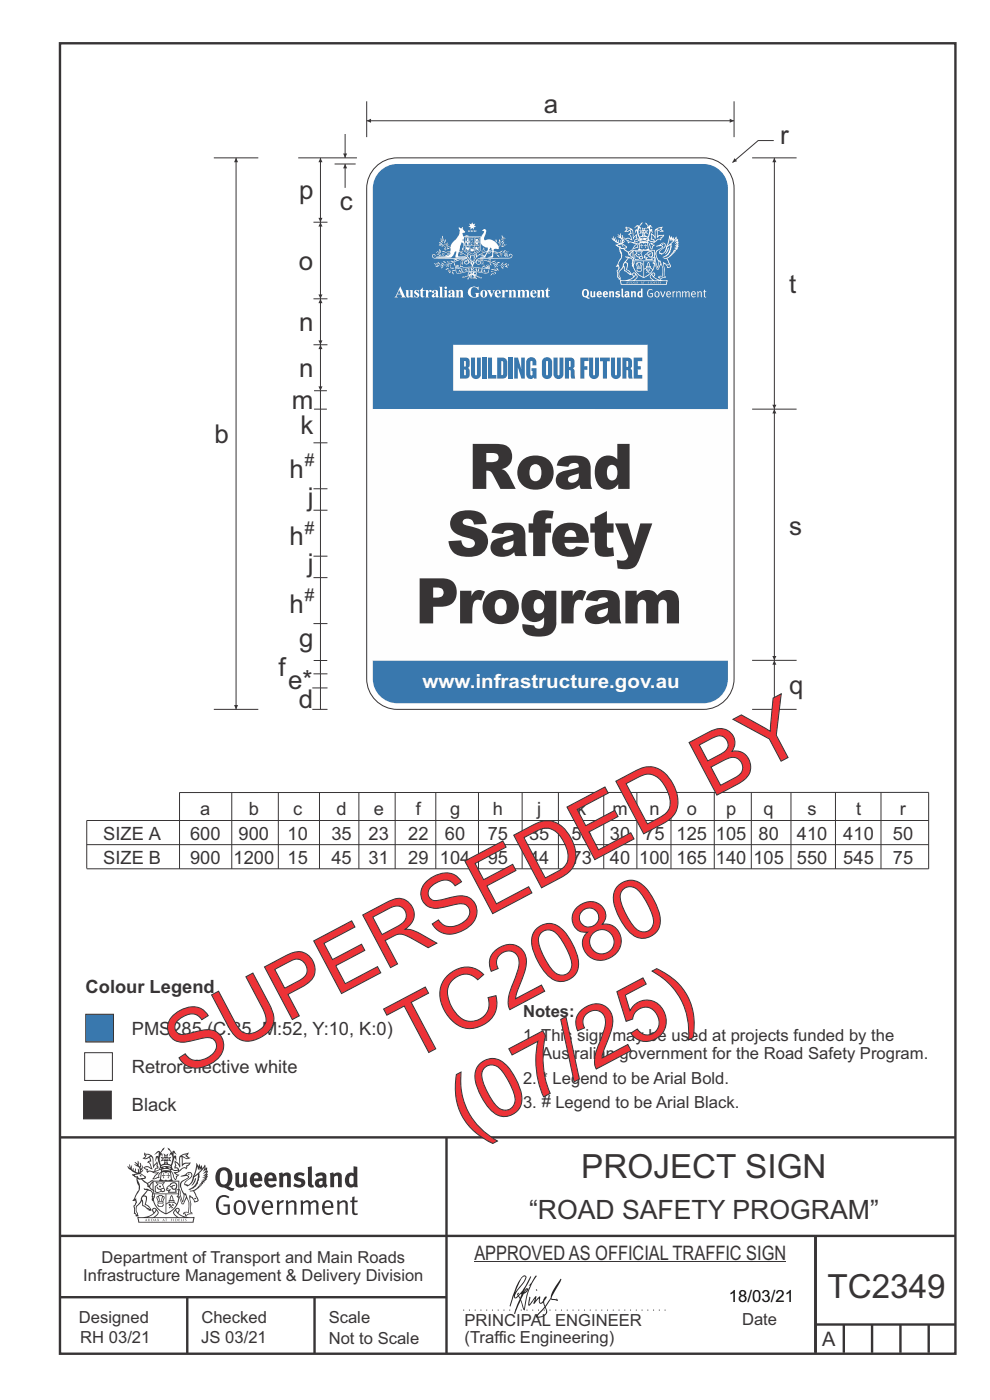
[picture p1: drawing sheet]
<svg xmlns="http://www.w3.org/2000/svg" width="210mm" height="297mm" viewBox="0 0 210 297" stroke-linecap="round" stroke-linejoin="round" font-family="sans-serif">
<defs><g id="words">
<g font-size="17.6" fill="#ed3237">
<text x="86.9" y="225.4" transform="rotate(-28 86.9 225.4)">TC2080</text>
<text x="39.1" y="228.4" transform="rotate(-28 39.1 228.4)">SUPERSEDED BY</text>
<text x="99.2" y="241.2" transform="rotate(-28 99.2 241.2)">(07/25)</text>
</g>
<g font-size="13.3" fill="#373435">
<text x="99.3" y="103.7">Road</text>
<text x="94.7" y="118">Safety</text>
<text x="88.1" y="132.2">Program</text>
</g>
<g font-size="7.1" fill="#373435">
<text x="123.3" y="249.8">PROJECT SIGN</text>
<text x="175.5" y="275.3">TC2349</text>
</g>
<text font-size="5.6" fill="#373435" x="112.2" y="258.7">“ROAD SAFETY PROGRAM”</text>
<g font-size="5.5" fill="#373435">
<text x="115.3" y="24">a</text>
<text x="165.5" y="30.6">r</text>
<text x="63.4" y="42.3">p</text>
<text x="72.1" y="44.6">c</text>
<text x="63.4" y="57.2">o</text>
<text x="167.4" y="62.1">t</text>
<text x="63.4" y="70.2">n</text>
<text x="63.4" y="80">n</text>
<text x="61.9" y="86.8">m</text>
<text x="45.5" y="93.9">b</text>
<text x="63.7" y="92">k</text>
<text x="61.4" y="101.4">h</text>
<text x="65.3" y="107.4">j</text>
<text x="167.4" y="113.4">s</text>
<text x="61.4" y="115.7">h</text>
<text x="65.3" y="121.4">j</text>
<text x="61.4" y="130">h</text>
<text x="63.4" y="137.3">g</text>
<text x="59.1" y="143.4">f</text>
<text x="61.1" y="146.1">e*</text>
<text x="167.4" y="147.2">q</text>
<text x="63.4" y="150.3">d</text>
</g>
<g font-size="4.2" fill="#373435">
<text x="100.6" y="267.2">APPROVED AS OFFICIAL TRAFFIC SIGN</text>
<text x="174.4" y="285.6">A</text>
</g>
<text font-size="4.1" fill="#fefefe" x="89.6" y="145.9">www.infrastructure.gov.au</text>
<g font-size="3.9" fill="#373435">
<text x="42.5" y="172.9">a</text>
<text x="52.8" y="172.9">b</text>
<text x="62.2" y="172.9">c</text>
<text x="71.4" y="173">d</text>
<text x="79.3" y="173">e</text>
<text x="88.2" y="172.9">f</text>
<text x="95.5" y="172.9">g</text>
<text x="104.5" y="172.9">h</text>
<text x="114" y="172.9">j</text>
<text x="122.4" y="172.9">k</text>
<text x="129.9" y="172.9">m</text>
<text x="137.7" y="172.9">n</text>
<text x="145.7" y="172.9">o</text>
<text x="154" y="172.9">p</text>
<text x="162" y="172.9">q</text>
<text x="171.3" y="172.9">s</text>
<text x="181.6" y="172.9">t</text>
<text x="190.9" y="172.9">r</text>
<text x="21.9" y="178.1">SIZE A</text>
<text x="40.3" y="178.1">600</text>
<text x="50.6" y="178.1">900</text>
<text x="61" y="178.1">10</text>
<text x="70.3" y="178.2">35</text>
<text x="78.2" y="178.2">23</text>
<text x="86.6" y="178.1">22</text>
<text x="94.4" y="178.1">60</text>
<text x="103.4" y="178.1">75</text>
<text x="112.2" y="178.1">35</text>
<text x="121.2" y="178.1">55</text>
<text x="129.4" y="178.1">30</text>
<text x="136.7" y="178.1">75</text>
<text x="143.5" y="178.1">125</text>
<text x="151.8" y="178.1">105</text>
<text x="160.9" y="178.1">80</text>
<text x="169" y="178.1">410</text>
<text x="178.9" y="178.1">410</text>
<text x="189.4" y="178.1">50</text>
<text x="21.9" y="183.3">SIZE B</text>
<text x="40.3" y="183.4">900</text>
<text x="49.5" y="183.3">1200</text>
<text x="61" y="183.4">15</text>
<text x="70.3" y="183.4">45</text>
<text x="78.2" y="183.4">31</text>
<text x="86.6" y="183.4">29</text>
<text x="93.3" y="183.4">104</text>
<text x="103.4" y="183.3">95</text>
<text x="112.2" y="183.3">44</text>
<text x="121.2" y="183.3">73</text>
<text x="129.4" y="183.3">40</text>
<text x="135.6" y="183.3">100</text>
<text x="143.5" y="183.3">165</text>
<text x="151.8" y="183.3">140</text>
<text x="159.8" y="183.3">105</text>
<text x="169" y="183.3">550</text>
<text x="178.9" y="183.3">545</text>
<text x="189.4" y="183.4">75</text>
<text x="18.2" y="210.7">Colour Legend</text>
<text x="28" y="219.5">PMS285 (C:85, M:52, Y:10, K:0)</text>
<text x="28" y="227.7">Retroreflective white</text>
<text x="28" y="235.8">Black</text>
</g>
<g font-size="3.7" fill="#373435">
<text x="64.6" y="98.9">#</text>
<text x="64.6" y="113.2">#</text>
<text x="64.6" y="127.5">#</text>
</g>
<text font-size="3.6" x="154.6" y="276.2">18/03/21</text>
<g font-size="3.5" fill="#373435">
<text x="110.9" y="215.7">Notes:</text>
<text x="110.9" y="220.8">1. This sign may be used at projects funded by the</text>
<text x="114.8" y="224.8">Australian government for the Road Safety Program.</text>
<text x="110.9" y="229.9">2. * Legend to be Arial Bold.</text>
<text x="110.9" y="235">3. # Legend to be Arial Black.</text>
<text x="21.6" y="267.9">Department of Transport and Main Roads</text>
<text x="17.7" y="271.8">Infrastructure Management &amp; Delivery Division</text>
<text x="16.7" y="280.6">Designed</text>
<text x="42.7" y="280.6">Checked</text>
<text x="69.7" y="280.6">Scale</text>
<text x="98.5" y="281.3">PRINCIPAL ENGINEER</text>
<text x="157.4" y="281.2">Date</text>
<text x="17" y="284.8">RH 03/21</text>
<text x="42.7" y="284.8">JS 03/21</text>
<text x="69.7" y="285.2">Not to Scale</text>
<text x="98.5" y="284.8">(Traffic Engineering)</text>
</g>
</g></defs>
<g fill="none" stroke="#373435" stroke-width=".51">
<path d="M12.7 9.2h190v278h-190zM12.7 241.3h190M94.7 241.4v45.8M12.7 275.2h82M12.7 262.2h190.1M39.7 275.2v12M66.7 275.2v12M173 262.1v24.9M173 281h29.7M179 281v6M185 281v6M191 281v6"/>
<path d="M197 281v6"/>
</g>
<path d="M100.6 267.7h66.2" fill="none" stroke="#373435" stroke-width=".21"/>
<g fill="#373435">
<path d="M47 248.4a2.55 2.55 0 0 0 0 2.7l.3 .2a.81 .81 0 0 0 1-1v-.5a1.04 1.04 0 0 0-1.1-1.5zM46.3 248.1a1.82 1.82 0 0 1 2.1-.2 1.82 1.82 0 0 1 .9 1.8 2.29 2.29 0 0 1-.8 2l.7 .3h.5l-.2 .6a2.87 2.87 0 0 1-2-.7 2.12 2.12 0 0 1-1.7-3.1z" fill-rule="evenodd"/>
<path d="M49.9 248.9l.8-.2v2a.46 .46 0 0 0 .3 .6 .46 .46 0 0 0 .6-.3v-2.1l.7-.2v2.4l.2 .5-.5 .3-.3-.3a1.02 1.02 0 0 1-1.2 .3 1.02 1.02 0 0 1-.6-1.1z" fill-rule="evenodd"/>
<path d="M54 249.5l-.1 .5h.9a.49 .49 0 0 0-.2-.6 .49 .49 0 0 0-.6 .1zM53.4 249.1a1.34 1.34 0 0 1 1.6-.2 1.34 1.34 0 0 1 .6 1.5v.2h-1.7a.77 .77 0 0 0 .5 .8 .77 .77 0 0 0 .9-.4l.3 .5a1.59 1.59 0 0 1-2 .2 1.59 1.59 0 0 1-.5-2.1z" fill-rule="evenodd"/>
<path d="M57 249.5l-.1 .5h1a.49 .49 0 0 0-.2-.6 .49 .49 0 0 0-.7 .1zM56.4 249.1a1.34 1.34 0 0 1 1.6-.2 1.34 1.34 0 0 1 .7 1.5v.2h-1.8a.77 .77 0 0 0 .5 .8 .77 .77 0 0 0 .9-.4l.4 .5a1.59 1.59 0 0 1-2.1 .2 1.59 1.59 0 0 1-.5-2.1z" fill-rule="evenodd"/>
<path d="M59.2 248.9l.7-.2 .1 .4a.95 .95 0 0 1 1-.3 .95 .95 0 0 1 .7 .8v2.3h-.8v-2.3a.46 .46 0 0 0-.8 .1v2.2h-.8z" fill-rule="evenodd"/>
<path d="M62.6 249.1a1.75 1.75 0 0 1 2-.1l-.2 .5-.6-.2a.43 .43 0 0 0-.6 .3l.4 .3a1.04 1.04 0 0 1 1.2 1.1 1.04 1.04 0 0 1-1.4 1l-1.2-.4 .3-.6 1 .4 .4-.4a.88 .88 0 0 0-1-.5l-.4-.2-.1-.4z" fill-rule="evenodd"/>
<path d="M65.3 247.6l.8-.2 .1 3.8 .3 .2 .1 .4a.88 .88 0 0 1-1 0 .88 .88 0 0 1-.3-1z" fill-rule="evenodd"/>
<path d="M67.8 250.6a.43 .43 0 0 0-.1 .7 .43 .43 0 0 0 .7-.1v-.7zM66.8 249.1a1.7 1.7 0 0 1 2.4 .1v1.9l.3 .4-.4 .5-.5-.4a1.03 1.03 0 0 1-1.7-.1 1.03 1.03 0 0 1 .8-1.5h.7v-.4a.8 .8 0 0 0-1.2 .1z" fill-rule="evenodd"/>
<path d="M70 248.9l.7-.2 .1 .4a.95 .95 0 0 1 1-.3 .95 .95 0 0 1 .7 .8v2.3h-.8v-2.3a.46 .46 0 0 0-.8 .1v2.2h-.8z" fill-rule="evenodd"/>
<path d="M74.3 249.5a1.48 1.48 0 0 0 0 1.7h.5l.2-.1v-1.5l-.3-.2zM75 247.4l.8 .1 .1 4.4h-.7l-.1-.2a1.26 1.26 0 0 1-1.4 0 1.26 1.26 0 0 1-.5-1.3 1.29 1.29 0 0 1 .4-1.4 1.29 1.29 0 0 1 1.4-.1z" fill-rule="evenodd"/>
<path d="M46.4 253.9a1.72 1.72 0 0 1 2.3 0l-.3 .3a1.24 1.24 0 0 0-1.4-.2 1.24 1.24 0 0 0-.6 1.4 1.49 1.49 0 0 0 1.2 1.9l.7-.1v-1.3h-.8l-.1-.4h1.3v1.9a1.93 1.93 0 0 1-2.2 0 1.93 1.93 0 0 1-.7-2.2l.2-.8z" fill-rule="evenodd"/>
<path d="M50.4 255.1a1.65 1.65 0 0 0 .2 2.2 .99 .99 0 0 0 1-1.4 .78 .78 0 0 0-.4-.8 .78 .78 0 0 0-.8 0zM50 254.9a1.33 1.33 0 0 1 1.6-.1 1.33 1.33 0 0 1 .5 1.4 1.31 1.31 0 0 1-1.3 1.6 1.31 1.31 0 0 1-1.2-1.6v-.6z" fill-rule="evenodd"/>
<path d="M52.5 254.7l.4-.1 .9 2.6 .8-2.5h.5l-1.1 3h-.5z" fill-rule="evenodd"/>
<path d="M56.3 255.2l-.2 .7h1.3a.7 .7 0 0 0-.3-.8 .7 .7 0 0 0-.8 .1zM55.9 255a1.22 1.22 0 0 1 1.5-.2 1.22 1.22 0 0 1 .5 1.5h-1.8a.93 .93 0 0 0 .5 1 .93 .93 0 0 0 1.1-.2l.2 .3a1.43 1.43 0 0 1-1.8 .1 1.43 1.43 0 0 1-.6-1.7z" fill-rule="evenodd"/>
<path d="M58.7 254.7l.4-.1 .1 .5 .4-.4 .6-.1-.2 .5a.66 .66 0 0 0-.8 .7v1.9h-.4z" fill-rule="evenodd"/>
<path d="M60.6 254.7l.4-.1 .1 .5a.94 .94 0 0 1 1-.5 .94 .94 0 0 1 .8 .8v2.3h-.5l-.1-2.5a.81 .81 0 0 0-1.2 .3v2.2h-.4z" fill-rule="evenodd"/>
<path d="M63.7 254.7l.5-.1 .1 .5 .4-.3a.78 .78 0 0 1 1.1 .3 .9 .9 0 0 1 1-.5 .9 .9 0 0 1 .8 .8v2.3h-.5l-.1-2.5a.67 .67 0 0 0-1.1 .3v2.2h-.5v-2.4l-.4-.3-.7 .4v2.3h-.5z" fill-rule="evenodd"/>
<path d="M69 255.2l-.1 .7h1.3a.7 .7 0 0 0-.3-.8 .7 .7 0 0 0-.9 .1zM68.7 255a1.22 1.22 0 0 1 1.5-.2 1.22 1.22 0 0 1 .5 1.5h-1.8a.93 .93 0 0 0 .4 1 .93 .93 0 0 0 1.2-.2l.1 .3a1.44 1.44 0 0 1-1.7 .1 1.44 1.44 0 0 1-.6-1.7z" fill-rule="evenodd"/>
<path d="M71.4 254.7l.5-.1 .1 .5a.94 .94 0 0 1 1-.5 .94 .94 0 0 1 .8 .8v2.3h-.5l-.1-2.5a.81 .81 0 0 0-1.2 .3v2.2h-.4z" fill-rule="evenodd"/>
<path d="M74.7 253.9l.5-.1v.9h.7l-.1 .3h-.6v2.2l.1 .2h.5l.1 .3a.75 .75 0 0 1-1.2-.6v-2.1h-.4v-.3h.4z" fill-rule="evenodd"/>
<path d="M30.8 244.9l1.1 .3-.9 .5h-.4l.6-.5zM31.8 245.4h.2a2.44 2.44 0 0 1 .4 1.9l.1 .5 .7-1-.1 .6 .3 .3a.57 .57 0 0 0-.6 .7l-1-.1-.5 .2 .2-.5-.8-.3 .7-.1 .9 .5 .1-.1-.6-1.3-.2-.2h.5zM30.7 244.4l-.1 .5 .2 .4-.6 .4a1.04 1.04 0 0 0 1.4-.1l.2 .6-.3 .1-.2 .4a.94 .94 0 0 1 .8 1.1l-.2-.1a1.16 1.16 0 0 0-1.5-.1l.3 .4 .4 .2 .1 .5 .2 .1 .1-.2a.94 .94 0 0 1 1.1 .2l.8 .1-1.2 1.2a1.13 1.13 0 0 0 1.2-.2l.4-.1-.1-.4 .5-.8a.83 .83 0 0 0-.6 1.1l-.3-.1-.7 .4 1.1-1.4-.5 .1-.5-.1 1.3-.5-.1-.1-.9 .4v-.3l.2-.2 .3 .1 .1-.3-.2-.4v-.6l-.1-.4-.7 1v-.7a1.42 1.42 0 0 0-1.6-1.8z" fill-rule="evenodd"/>
<path d="M38.5 245.2l.5-.2 .7-.1-.6 .3 .8 .5h-.3zM38.3 245.5l.2-.1 .1 2a1.69 1.69 0 0 1 1.6-.6l-.8 .5 .1 .5a1.1 1.1 0 0 0-1.5 .6l-.1-.5-.2-.2h-.5l.3-.4-.3-.7a1.42 1.42 0 0 1 .8 1.1l.2-.1zM37.1 246.2l.1 1-.2 .3 .1 .4h.5l.1 .2a.96 .96 0 0 1-1.1-.1l-.1 .1a1.06 1.06 0 0 0 1.3 .2v.1a.72 .72 0 0 1-1 .2l.3 .5 .6 .2-.4 .2-.1 .6-.2-.3-.4-1.1-.4-.4 .4 .9a1.54 1.54 0 0 0 .7 1.2l.2-.3a.58 .58 0 0 1 .4-.8l.2-.1h-.3l-.5-.3 .9-.5a.93 .93 0 0 1 1.2-.5v.2l.2-.2 .1-.5a.99 .99 0 0 0 .7-.8l-1.3 .1-.3 .2-.1-1.4 .9 .4 .9-.3h-.4l-.5-.4 .4-.7-.6 .2a1.46 1.46 0 0 0-1.4 2.1v.4l-.2-.4z" fill-rule="evenodd"/>
<path d="M35.6 248.9l.2 .1-.1 .3 .4 .1h-.4v.6l-.1-.6h-.3l.3-.1z" fill-rule="evenodd"/>
<path d="M34.6 248.9l.2 .1v.3l.3 .1h-.3l-.1 .6v-.6h-.4l.4-.1z" fill-rule="evenodd"/>
<path d="M34.3 248.8a.57 .57 0 0 1 .9 .2 .57 .57 0 0 1 .9-.2l.2 1.4h-.2a.57 .57 0 0 1-.9 0 .69 .69 0 0 1-1.1 0zM34.2 248.1l-.3 2.1-.2 .4h3l-.2-.4-.3-2.1h-.2v.2l-.8-.1-.8 .1v-.2z" fill-rule="evenodd"/>
<path d="M34.2 252.4a.3 .3 0 0 0 .6 0 .3 .3 0 0 0-.6 0zM33.3 250.9l.3 .3-.3 .4a.79 .79 0 0 0 0 1.3l.8-.2-.1-.3a.55 .55 0 0 1-.7-.6l.1-.1 .2 .3 .3 .2 .8-.2-.4-.7 .4-.4-.7 .2zM33 250.7l1.1 .2 .9-.2-.4 .6 .4 1.2a.56 .56 0 0 1-.8 .3l-.2 .1a.73 .73 0 0 1-.9 .1 .73 .73 0 0 1-.3-1v-.4l.6-.4z" fill-rule="evenodd"/>
<path d="M35.6 251.8l.7-.4a.58 .58 0 0 1 1-.1 .58 .58 0 0 1-.4 .9l-.3-.3a.43 .43 0 0 1 .6-.4 .57 .57 0 0 0-.8 .2l-.2-.1-.3 .1 .4 .2a.55 .55 0 0 0 .9 .4v.5h-1.3l.3-.4-.1-.1-.6 .1 .2-.3-.2-.1zM35.4 251.8l-.1 .2a.39 .39 0 0 0 .2 .6h.3l-.2 .4h1.9l-.1-.8a.86 .86 0 0 0-.1-1.3 .86 .86 0 0 0-1.3 .4z" fill-rule="evenodd"/>
<path d="M36 254.8h.8v.2h-.8zM36.4 253.8l.2 .8h-.4zM36.4 253.5l-.3 .5-.1 .6h-.2v.4l-.7 .4 .2 .1a1.48 1.48 0 0 1 2.1 .2l.2-.1-.6-.5v-.5h-.2l-.1-.6z" fill-rule="evenodd"/>
<path d="M35.8 255.4l.4 .1 .1 .3 .3-.2-.2-.2a.38 .38 0 0 1 .5 .5l-.2-.2-.3 .2 .3 .2-.3 .3-.1-.4-.4 .4-.1-.2 .4-.3-.1-.1-.2 .1z" fill-rule="evenodd"/>
<path d="M34.5 254h.2v.2l-.2 .6h-.2zM33.6 255.3h.9v.2a.55 .55 0 0 1-.8 .4v-.2l-.2-.1zM33.4 254h.2l.2 .8h-.2zM33.6 255l.8-.1 .1 .2h-.8zM33.8 253.7h.5l-.2 1.1h-.1zM33.3 253.8l-.1 .3 .3 1.1a.48 .48 0 0 0-.1 .6 .48 .48 0 0 0 .5 .2h.5a.49 .49 0 0 0 .2-.8l.3-1.1-.1-.3a1.42 1.42 0 0 0-1.5 0z" fill-rule="evenodd"/>
<path d="M33.7 251.5l.4 .1 .1 .3h-.3z" fill-rule="evenodd"/>
<path d="M41.3 250.1l.3-.2-.2 .8-.6 .8h-.2l.5-.7z" fill-rule="evenodd"/>
<path d="M39.7 249l.3-.2 .5 .2a.88 .88 0 0 1-.6 1.1 1.22 1.22 0 0 0-.8 1.3l.5 .2a.72 .72 0 0 0 .9-.4l.5-.8 .2-.6 .8-.6v.2a2.85 2.85 0 0 1-2 2.9l.1 .1a2.13 2.13 0 0 0 1.9-1.5v-.3a2.01 2.01 0 0 0 .3-1.7l1.1-1.3-.4 1 .7-.5-.7 1 .8-.4-.8 .8 .7-.2-.9 .6 .8-.1-.8 .4h.7l-.8 .3 .3 .2h-.4l.2 .3h-.4l.2 .3h-.4l.1 .2h-.1a2.16 2.16 0 0 1-2 1.1l.1 .2 .4-.1a.76 .76 0 0 1 .7 .8l.5 1.2-.6 .2a1.45 1.45 0 0 0-1.1-1.3l.2 1.8-.1 1.8 .4 .3a1.07 1.07 0 0 0-1.2 .4v-.3l-.5-.2a.87 .87 0 0 1 1.1-.1v-.7a4.4 4.4 0 0 0-.6-3.1l-.1-.3h-.2a2.16 2.16 0 0 1-.7-2.2l.3-.4 1.2-.7a.55 .55 0 0 0-.4-.8zM37.8 252.4a.76 .76 0 0 1 .3 1.1l.6 1.6 .4-1.7 .2 .1a.61 .61 0 0 1-.1 .9l-.3 .8-.2 .1-.7-1.6-.3 .1a1.18 1.18 0 0 0 .1-1.4zM41.8 247.5l.2 .7 .3-.5v.6l.4-.5a1.9 1.9 0 0 1-1.2 1.4l-.3 .3zM38.2 249.6l1.4-.2 .2 .2v.3l-.5 .2a1.26 1.26 0 0 0-.9 1.9l.2 .7a1.84 1.84 0 0 1 .1 2.1l-.4-1.4a.96 .96 0 0 0-.4-1.2l-.4 .2a.78 .78 0 0 1 0 1.3l.1 .3h.4l.4 1.1a.38 .38 0 0 0 .2 .4 .38 .38 0 0 0 .4-.1l.6-1.2a2.94 2.94 0 0 1 .4 2.5l-.1 .4h-.8l-.3 .4v.2l.4-.1 .1 .4 .2 .1a1.02 1.02 0 0 1 1.3-.5v-.4l-.3-.1 .1-1.8-.3-1.3h.1a1.14 1.14 0 0 1 .8 1 .63 .63 0 0 0 .8-.2 .63 .63 0 0 0-.2-.9l-.6-1.2 .9-.6 .2-.4h.3l-.1-.2h.4l-.1-.3h.3l-.1-.3 .5-.1-.2-.2 .6-.4v-.2h-.2l.4-.5h-.3l.3-.5-.4 .1 .4-.5v-.3l-.3 .2 .2-.7-.1-.2-.4 .3v-.8l-.6 .8-.2-.8-.2 .5-.3-.7-.1 .6-.5-.8-.1 1.4-.6 1.8a1.81 1.81 0 0 1-1 1.5l-.6-.2a1.75 1.75 0 0 1 1.1-1.2 .75 .75 0 0 0 .1-1.3 .75 .75 0 0 0-1.2 .4z" fill-rule="evenodd"/>
<path d="M41.2 254.1h.3l.2 .2-.4 .1z" fill-rule="evenodd"/>
<path d="M29.4 258.4h11.6l-.1 .8h-11.4zM31.3 258.2l.5-.1a2.48 2.48 0 0 0 1.4-1.3l.3 .5-.5 .6-.5 .3zM32.5 256.6l.3-.2 .2 .1-.3 .7zM37.2 256.8a2.65 2.65 0 0 0 1.8 1.4h-1.1l-.5-.3-.5-.6zM37.4 256.5l.2-.1 .3 .2-.3 .6zM29.2 258.2l.1 1.2h11.8l.2-1.1-.2-.1a4.1 4.1 0 0 1-3.3-.9l.3-.4-.1-.6a1.06 1.06 0 0 0-1.3 1l.2 .4 .6 .5h-4.7l.3-.1a.84 .84 0 0 0 .6-.8 .84 .84 0 0 0-.5-.8l-.3-.2h-.5l-.1 .6 .3 .4a4.2 4.2 0 0 1-3.4 .9z" fill-rule="evenodd"/>
<path d="M31 258.7l.1 .2h-.2zM31 258.5l-.3 .6 .4-.2 .2 .2z" fill-rule="evenodd"/>
<path d="M31.3 258.6h.3v.4a.25 .25 0 0 0 .2-.1 .25 .25 0 0 0-.1-.3h.1a.29 .29 0 0 1 0 .4 .29 .29 0 0 1-.4 0 .29 .29 0 0 1 0-.4z" fill-rule="evenodd"/>
<path d="M32.2 258.6a.22 .22 0 0 1 .3 .2 .22 .22 0 0 1-.3 .2zM32 258.6l.1 .4a.33 .33 0 0 0 .4 0 .33 .33 0 0 0 0-.4 .33 .33 0 0 0-.5 0z" fill-rule="evenodd"/>
<path d="M32.9 258.7l.1 .2h-.2zM32.9 258.5l-.2 .6 .3-.2 .2 .2z" fill-rule="evenodd"/>
<path d="M33.3 258.6h.2l.1 .1 .2-.1-.2 .2 .2 .3-.3-.3-.1 .3h-.1l.2-.3z" fill-rule="evenodd"/>
<path d="M34.7 258.7l.1 .2h-.2zM34.7 258.5l-.3 .6 .4-.2 .2 .2z" fill-rule="evenodd"/>
<path d="M35 258.5h.5l-.2 .1v.5h-.2l.1-.5z" fill-rule="evenodd"/>
<path d="M36.2 258.6l.3-.1-.1 .1v.2h.1h-.1v.3h-.2z" fill-rule="evenodd"/>
<path d="M36.7 258.6h.2v.5h-.2z" fill-rule="evenodd"/>
<path d="M37.3 258.6a.22 .22 0 0 1 .3 .2 .22 .22 0 0 1-.3 .2zM37.1 258.6v.4a.33 .33 0 0 0 .5 0 .33 .33 0 0 0 0-.4 .33 .33 0 0 0-.5 0z" fill-rule="evenodd"/>
<path d="M37.8 258.6l.4-.1-.2 .1v.2h.1h-.1v.2l.2 .1h-.4z" fill-rule="evenodd"/>
<path d="M38.4 258.6h.2l-.1 .4 .2 .1h-.3z" fill-rule="evenodd"/>
<path d="M38.9 258.6h.2v.5h-.2z" fill-rule="evenodd"/>
<path d="M39.3 258.6h.2h-.1l.2 .3-.2 .2-.1-.1v-.1l.2 .1z" fill-rule="evenodd"/>
<path d="M34.2 247.4a1.51 1.51 0 0 1 2 .2 2.67 2.67 0 0 0-2.1 0zM35.7 247.6l.4 .1 .1 .3-.4-.1zM34.6 247.6h.5l.1 .2h-.4zM34 247.8l.3 .2h-.3zM34.9 246.9l.3-.2 .3 .2zM34.9 245.6l.2 .1v.3h-.2zM35 245.1l.2 .2 .2-.2-.1 .3h-.2zM35.1 246.3h.2l.1 .4-.2-.2-.2 .2zM35.3 245.7l.2-.1v.4h-.2zM34.4 245.7h.3l.1 .3-.4 .1 .2-.2zM35.7 245.7h.3l-.2 .2 .2 .2-.4-.1zM32.7 244.9l1-.5-.1 1-.2-.2-.3 .2-.3 1.1 .5-1 .3 .9a1.84 1.84 0 0 1 .2 1.7l.4 .1a2.48 2.48 0 0 1 2.2 0l.2-.2-.2-.7 .7-1.8 .4 .7-.2-1-.2-.1-.2 .3v-.9l.6 .4-.6-.8-.3 .1-.1 .4-.5-.9-.5-.3 .2 .5 .6 .5-.5 .8 .4-.4a2.06 2.06 0 0 1 0 2.3l-.5-.2-.2-.6 .1-.1 .8 .2-.4-.5 .4-.5-.7 .2-.2-.2 .2-.7-.5 .4-.5-.4 .2 .7-.2 .2-.7-.2 .4 .5-.4 .5 .8-.2 .1 .1-.2 .6-.5 .2a2.02 2.02 0 0 1 0-2.2l.3 .5-.1-.7-.3-.1 .8-1.2-.4 .3-.5 .8-.2-.3a.8 .8 0 0 0-.8 .5z" fill-rule="evenodd"/>
<path d="M29.2 250.1l.3 .1a.61 .61 0 0 1 .8 .4l.3 .2a.8 .8 0 0 1 .6 1l.4 .1 .5 .5a1 1 0 0 1 .5 1.1l-.1 .7v-.5h-.1a.96 .96 0 0 0-.8-1.3l-.2-.2h-.7l-.1-.1-.1 .1 .1 .3h.6l-1.2 1.3-.2 1-.4 .6a1.33 1.33 0 0 0-.5 1.8l.2 .5a1.26 1.26 0 0 1-.5-1.5l-.1-.3a1.56 1.56 0 0 0 .4-1.7l-.3 .2 .2-.5a3.2 3.2 0 0 0 .7-3zM30.4 253.9h.4a2.06 2.06 0 0 1-.1 1.6l.7 .5 .4 .4-.6-.1-.8-.6-.1-.9a.51 .51 0 0 1 .1-.9zM28.6 249.3a1.52 1.52 0 0 1 2.1 .5l-1.1 .2-.2-.1-.1-.4h-.5zM27.5 247v.8l-.3-.4h-.1a3.1 3.1 0 0 0 1.9 1.6l-1 .1 .5 .6 .5 .1 .1 1.1a1.84 1.84 0 0 1-.3 2.5l-.4 .9-.3 .4 .2 .1 .4-.1 .1 .4-.2 .5-.3 .2 .1 1.7h.2l.3 .5 .1 .1 .4-.1-.1-.5a1.3 1.3 0 0 1-.1-1.7l.9-1 .1 1.1 .6 .2 .5 .5 .1-.1 .2 .3h.5a1.85 1.85 0 0 0-1.2-1.4l.1-.3a1.39 1.39 0 0 0 0-1.4l-.5-.1 .5-.5a.66 .66 0 0 1 .9-.4 .66 .66 0 0 1 .3 .9l-.1 .4 .2-.1v.2l-.1 .3 .2 .5 .1-.3a2.24 2.24 0 0 0 .1-2.2 .73 .73 0 0 1-.7-.7 .73 .73 0 0 1 .6-.7v-.2a.94 .94 0 0 0-.9 .8 .48 .48 0 0 1-.1-.6 .48 .48 0 0 1 .5-.2l.5-.3a.51 .51 0 0 0-.8 .2l-.5 .2-1-.8h.6l.2-.5-1.2-.7 .5-.5v-.3l-.5 .4 .1-.2a.69 .69 0 0 0 .2-1v.4l-.2 .3v-1.1l-.3-.2 .1 .6-.1 .2-.4-1.3v.7l-.6-.4 .5 .7-.6-.2 .3 .3a1 1 0 0 1 .7 1.4l-.2-.8v.9l-.5-.2v-.8l-.2 .7-.2-.1-.1-.6-.2 .4-.2-.2 .1-.7-.2 .5z" fill-rule="evenodd"/>
<path d="M29.6 249.4l.2-.1 .3 .2z" fill-rule="evenodd"/>
<path d="M32.4 250.5h5.6v2l-.2-.1v-1.7h-5.2v2.5h5.2v-.8l.1 .2-.1 1.1v-.3h-2.5v4a4.1 4.1 0 0 0 2.6-3.6l.1-.1a4 4 0 0 1-2.8 3.9 4.2 4.2 0 0 1-2.8-4.7l.1 1.2 .1-.1a3.8 3.8 0 0 0 2.5 3.4v-4h-2.5l-.2-.9z" fill-rule="evenodd"/>
<circle cx="40" cy="249.1" r=".17"/>
</g>
<path d="M18.2 215.2h5.9v5.9h-5.9z" fill-rule="evenodd" fill="#3978ae" stroke="#373435" stroke-width=".21"/>
<path d="M18 223.3h5.8v5.9h-5.8z" fill-rule="evenodd" fill="#fefefe" stroke="#373435" stroke-width=".21"/>
<path d="M17.7 231.5h5.9v5.9h-5.9z" fill-rule="evenodd" fill="#373435" stroke="#373435" stroke-width=".21"/>
<path d="M98.3 277.9h43.3" fill="none" stroke="#373435" stroke-width=".21" stroke-dasharray=".2 1" stroke-linecap="butt"/>
<g fill="#252726">
<path d="M111.6 273.7l.2-.2-.5 .7zM110.4 274.5l.3 .1-.3 .7-.3-.4zM110.9 270.9l.5-.1a9.3 9.3 0 0 1-2 3.2l-.1 .2 1-2.5zM110.6 271a14.7 14.7 0 0 0-2.2 4.9l-.3 1.2 .1 .1 .8-2.4a.42 .42 0 0 0 .2 .7 .42 .42 0 0 0 .6-.3l.2-.2 .2 .6-1.1 3.1h.2l1.1-2.8 .6 1.9 .2 .2 .2-.5a13.5 13.5 0 0 1 2-6.2l.5-.5-.2-.2-1.6 2.1 .4-.1a14.9 14.9 0 0 0-1.3 5.1l-.4-1.2a1.39 1.39 0 0 1 .2-1.8l.1-.2a.92 .92 0 0 0 .8-1.2 .75 .75 0 0 0-.7 .7l-.2 .2 1.6-3.4h-.1l-.4 .7a10.5 10.5 0 0 1-2.2 3.2l.2-.4a.32 .32 0 0 0-.4 .2 .32 .32 0 0 0 .1 .4l-.5 .4a3.2 3.2 0 0 1 1.1-2.3l.5-.6a2.49 2.49 0 0 0 .7-1.6l-.3-.2z" fill-rule="evenodd"/>
<path d="M115.6 277.5a1.15 1.15 0 0 1 .1 1.3 1.15 1.15 0 0 1-1.2 .5h-.5zM112.3 275.1l-.3 1.7 .3 .2 1.2-1.5-.3 1.1 1.1-1.2a.94 .94 0 0 0 .4 1.2l.5-.3 .3 .9-1.2 1.3a.98 .98 0 0 0-.5 1 1.9 1.9 0 0 0 2.3-1.3l-.1-.3a1.02 1.02 0 0 1 .3-1.4l.5-.9 1.5 .3-.2-.5v.3l-1.1-.2v-.2l2-3.6 .1-.3-.1-.1-1.8 2.7a6.6 6.6 0 0 1-1.5 3l-.2-.2a1.01 1.01 0 0 1 .4-1.4l.1-.2-.3-.2-.3 .5-.2 .5-.5 .4-.2-.4 .1-.9-.2-.1-.8 .9 .2-.9h-.1l-1.4 1.7 .2-1.4v-.1z" fill-rule="evenodd"/>
<path d="M113.7 273.5l.3 .3h-.3z" fill-rule="evenodd"/>
</g>
<g fill="none" stroke="#373435" stroke-width=".21">
<path d="M77.8 25.6h77.9M18.4 179.2h178.6M38.1 168.1v16.2M38.1 168.1h158.9v16.2h-178.6M49.2 168.1v16.2M59 168.1v16.2M67.8 168.1v16.2M76.1 168.1v16.2M83.8 168.1v16.2M92.4 168.1v16.2M101.5 168.1v16.2M110.8 168.1v16.2"/>
<path d="M118.5 168.1v16.2M128.1 168.1v16.2M135.1 168.1v16.2M142.3 168.1v16.2M151.5 168.1v16.2M159.4 168.1v16.2M167.8 168.1v16.2M177.2 168.1v16.2M186.9 168.1v16.2M197 174.1h-178.6v10.2"/>
</g>
<g fill="#373435">
<path d="M77.8 25.6l.9-.4v.8z"/>
<path d="M154.8 25.2l.9 .4-.9 .4z"/>
</g>
<path d="M164.1 29.8h-3.3l-5.4 4.7" fill="none" stroke="#373435" stroke-width=".21"/>
<path d="M155.8 33.6l.5 .6-.9 .3z" fill="#373435"/>
<path d="M155.7 21.5v7.6M164.3 86.8v53.3" fill="none" stroke="#373435" stroke-width=".21"/>
<g fill="#373435">
<path d="M163.8 139.2h.9l-.4 .9z"/>
<path d="M164.3 86.8l.4 .9h-.9z"/>
</g>
<path d="M164.3 33.5v53.3M159.5 86.8h9.5" fill="none" stroke="#373435" stroke-width=".21"/>
<g fill="#373435">
<path d="M163.8 85.9h.9l-.4 .9z"/>
<path d="M164.3 33.5l.4 .9h-.9z"/>
</g>
<path d="M159.5 140.1h9.5M159.5 150.5h9.5M164.3 140.1v10.4" fill="none" stroke="#373435" stroke-width=".21"/>
<g fill="#373435">
<path d="M164.3 140.1l.4 .9h-.9z"/>
<path d="M163.8 149.6h.9l-.4 .9z"/>
</g>
<path d="M159.5 33.5h9.5" fill="none" stroke="#373435" stroke-width=".21"/>
<path d="M77.8 86.8l77.9 .1v53.2h-77.9z" fill-rule="evenodd" fill="#fefefe"/>
<path d="M80 35.1a6.5 6.5 0 0 1 4.3-1.6h64.9a6.5 6.5 0 0 1 6.5 6.5v104a6.5 6.5 0 0 1-6.5 6.5h-64.9a6.5 6.5 0 0 1-6.5-6.5v-104a6.5 6.5 0 0 1 2.2-4.9z" fill="none" stroke="#373435" stroke-width=".21"/>
<g fill="#3978ae">
<path d="M80.6 36.3a5.2 5.2 0 0 1 3.7-1.5h64.9a5.2 5.2 0 0 1 5.2 5.2v46.8h-75.3v-46.8a5.2 5.2 0 0 1 1.5-3.7z" fill-rule="evenodd"/>
<path d="M79.1 140.1h75.3v3.9a5.2 5.2 0 0 1-5.2 5.2h-64.9a5.2 5.2 0 0 1-5.2-5.2z" fill-rule="evenodd"/>
</g>
<path d="M96.1 73.1h41.3v9.8h-41.3z" fill="#fefefe"/>
<g fill="#3978ae">
<path d="M99.9 75.9h.9v3.5l.2 .2 .2-.2v-3.5h.8v3.5a1.05 1.05 0 0 1-1 1 1.05 1.05 0 0 1-1.1-1z"/>
<path d="M102.3 75.9h.9v4.4h-.9z"/>
<path d="M103.5 75.9h.9v3.7h.9v.7h-1.8z"/>
<path d="M107.9 75.9h.9v4.4h-.9z"/>
<path d="M109.1 75.9h.8l.7 2.4v-2.4h.7v4.4h-.7l-.8-2.4v2.4h-.7z"/>
<path d="M111.8 76.2a1.08 1.08 0 0 1 1.2-.4 1.08 1.08 0 0 1 .8 1v.7h-.8l-.1-.9h-.3l-.1 .2 .1 2.8h.3l.1-.2v-.7h-.3v-.6h1.1v2.2h-.5l-.1-.3a.87 .87 0 0 1-1 .4 .87 .87 0 0 1-.6-1v-2.6z"/>
<path d="M117.4 75.9h.9v3.5l.2 .2 .2-.2v-3.5h.8v3.5a1.05 1.05 0 0 1-1 1 1.05 1.05 0 0 1-1.1-1z"/>
<path d="M123.1 75.9h1.8v.7h-.9v1.1h.6v.7h-.6v1.9h-.9z"/>
<path d="M125 75.9h.8v3.5l.2 .2 .2-.2v-3.5h.9v3.5a1.05 1.05 0 0 1-1.1 1 1.05 1.05 0 0 1-1-1z"/>
<path d="M127.3 75.9h2.1v.7h-.7v3.7h-.8v-3.7h-.6z"/>
<path d="M129.6 75.9h.9v3.5l.2 .2 .2-.2v-3.5h.8v3.5a1.05 1.05 0 0 1-1.1 1 1.05 1.05 0 0 1-1-1z"/>
<path d="M134.4 75.9h1.8v.7h-.9v1.1h.6v.7h-.6v1.1h.9v.8h-1.8z"/>
<path d="M98.4 78.4v1.2h.3l.1-.2v-.8v-.2zM98.4 76.6v1.2h.3l.1-.2v-.8v-.2zM97.6 75.9h1.2a.77 .77 0 0 1 .8 .8v1l-.4 .4 .3 .1a1.61 1.61 0 0 1-.4 2.1h-1.5z"/>
<path d="M106.3 76.6v3h.2l.2-.3v-2.4l-.1-.3zM105.5 75.9h1.1a.97 .97 0 0 1 1 1v2.4a.92 .92 0 0 1-1 1h-1.1z"/>
<path d="M115.9 76.6l-.1 2.8 .2 .2 .2-.2v-2.6v-.2zM115.2 76.2a1.1 1.1 0 0 1 1.2-.4 1.1 1.1 0 0 1 .7 1v2.6a1.08 1.08 0 0 1-1.1 1 1.08 1.08 0 0 1-1-1v-2.6z"/>
<path d="M120.7 76.6v1.2h.2l.2-.2v-.8l-.1-.2zM119.8 75.9h1.2a.82 .82 0 0 1 .9 .8l-.1 1.1-.3 .4 .3 .3 .2 1.8h-.7a1.94 1.94 0 0 1-.2-1.6l-.1-.1-.3-.1v1.8h-.9z"/>
<path d="M132.9 76.6v1.2h.2l.1-.2v-.8v-.2zM132 75.9h1.2a.82 .82 0 0 1 .9 .8l-.1 1.1-.3 .4 .3 .3 .2 1.8h-.7a1.95 1.95 0 0 1-.2-1.6l-.1-.1-.3-.1v1.8h-.9z"/>
</g>
<g fill="#fefefe">
<path d="M79.1 86.8l75.3 .1v53.2h-75.3z" fill-rule="evenodd"/>
<path d="M79.1 86.8l75.3 .1v53.2h-75.3z" fill-rule="evenodd"/>
</g>
<g fill="#fefefe">
<path d="M86 61.5h.6v1.2l.2 .2 .3-.2v-1l-.2-.2h.6v1.4l.2 .2h-.6v-.2a.49 .49 0 0 1-.7 .2 .49 .49 0 0 1-.2-.6v-.8z"/>
<path d="M88 61.6l.8-.1 .1 .5-.4-.4-.3 .2a.99 .99 0 0 1 .7 1.1 .63 .63 0 0 1-.9 .1l-.1 .1v-.5a.45 .45 0 0 0 .7 .3v-.1a.94 .94 0 0 1-.6-1.2z"/>
<path d="M89.6 61l.1 .5h.4v.2h-.4v1.1l.1 .1 .2-.1a.42 .42 0 0 1-.5 .3 .42 .42 0 0 1-.3-.6v-.8l-.2-.1z"/>
<path d="M90.2 61.5h.6v.4l.3-.3a.25 .25 0 0 1 .4 0 .25 .25 0 0 1-.1 .4 .25 .25 0 0 1-.4-.2l-.2 .4v.5l.2 .4h-.8l.2-.4v-.9z"/>
<path d="M93.2 60.8h.6v2.1l.2 .2h-.8l.1-.3v-1.8z"/>
<path d="M94.1 61.5h.7v1.4l.2 .2h-.9l.2-.3v-1.1z"/>
<path d="M96.6 61.5h.7v.2a.5 .5 0 0 1 .6-.2 .5 .5 0 0 1 .3 .6v.8l.2 .2h-.8l.1-.4v-.9l-.1-.1-.3 .2v1l.2 .2h-.9l.2-.4v-1z"/>
<path d="M99.6 61.1a2.65 2.65 0 0 1 1.8-.2l.1-.1v.8a.88 .88 0 0 0-1.1-.6 .88 .88 0 0 0-.5 1.2 .76 .76 0 0 0 1.1 .7l-.1-.6-.2-.2h1.1l-.3 .2v.6a1.36 1.36 0 0 1-1.6 .1 1.36 1.36 0 0 1-.5-1.6z"/>
<path d="M103.3 61.5h.9l-.2 .2 .4 .8 .3-.8-.2-.2h.5l-.8 1.6z"/>
<path d="M106.4 61.5h.6v.4l.3-.3a.25 .25 0 0 1 .4 0 .25 .25 0 0 1-.1 .4 .25 .25 0 0 1-.4-.2l-.2 .4v.5l.2 .4h-.8l.2-.4-.1-.9z"/>
<path d="M107.8 61.5h.7v.2a.5 .5 0 0 1 .6-.2 .5 .5 0 0 1 .3 .6v.8l.2 .2h-.8l.1-.4v-.9l-.1-.1-.3 .2v1l.2 .2h-.9l.2-.4v-1z"/>
<path d="M109.7 61.5h.6v.2a.52 .52 0 0 1 1 .1 .51 .51 0 0 1 .6-.3 .51 .51 0 0 1 .3 .6v.8l.2 .2h-.8l.1-.2v-1a.23 .23 0 0 0-.2-.2 .23 .23 0 0 0-.2 .2v1l.2 .2h-.9l.2-.2v-1a.19 .19 0 0 0-.1-.2 .19 .19 0 0 0-.3 .1v1.1l.1 .2h-.8l.2-.4v-1z"/>
<path d="M113.9 61.5h.6v.2a.5 .5 0 0 1 .7-.2 .5 .5 0 0 1 .2 .6v.8l.2 .2h-.8l.1-.4v-.9l-.1-.1-.3 .2v1l.2 .2h-.8l.1-.4v-1z"/>
<path d="M116.2 61l.1 .5h.4v.2h-.4v1.1l.1 .1 .2-.1a.42 .42 0 0 1-.5 .3 .42 .42 0 0 1-.3-.6v-.8l-.2-.1z"/>
<path d="M98.8 52.2l.3 .4v-.1l.3 .1 .2-.4v.6l-.2 .1a.21 .21 0 0 1-.2 .3 .21 .21 0 0 1-.1-.3l-.2-.1z"/>
<path d="M102.8 53.1l.1 .2z"/>
<path d="M102.4 53.4l.1 .1z"/>
<path d="M97.6 53.9l.1 .1z"/>
<path d="M97.9 53.9l.1 .1z"/>
<path d="M106.5 49.9l.2 .3-.1 .5z"/>
<path d="M93.7 50l.3 .3v.4z"/>
<path d="M106.8 50.3l.2 .1z"/>
<path d="M107 50.6l.2 .1h-.1z"/>
<path d="M106.4 50.7l.1 .1z"/>
<path d="M94.1 50.7h.1l-.1 .1z"/>
<path d="M93.7 50.7l.2 .1z"/>
<path d="M105.2 50.7l.1 .7-.2-.3z"/>
<path d="M93.5 50.8l.1 .1z"/>
<path d="M105.9 50.8l.2 .3v.4l-.2-.4z"/>
<path d="M106.6 50.8l.1 .1v.1z"/>
<path d="M94 50.9l.1 .2z"/>
<path d="M106.5 51.3l.4-.3-.6 .5z"/>
<path d="M93.4 51l.6 .5z"/>
<path d="M106.9 51.3l-.1 .4-.3 .2z"/>
<path d="M105.8 51.4h.1v.1z"/>
<path d="M93.1 51.5h.4l.3 .2z"/>
<path d="M94.9 51.5l.1 .1z"/>
<path d="M94.5 51.6l.2 .1z"/>
<path d="M105.8 51.7l.2 .1z"/>
<path d="M106.1 51.7l.2 .1z"/>
<path d="M93.2 51.7l.2 .1z"/>
<path d="M94.9 51.8h.2l-.1 .1z"/>
<path d="M94.6 51.8l.2 .1z"/>
<path d="M107.3 51.9h.1z"/>
<path d="M93.8 51.9l.2 .1-.1 .1z"/>
<path d="M94 52l.2 .1z"/>
<path d="M106.6 52h.2l-.1 .1z"/>
<path d="M93.6 52.2h.2z"/>
<path d="M106.2 52.2l.2-.1 .5 .2-.3 .1z"/>
<path d="M93.9 52.2l.1 .1z"/>
<path d="M94.3 52.3h.2z"/>
<path d="M99.8 52.7l.6 .3-.1-.5 .2-.1 .1 .1-.2 .1a.39 .39 0 0 1-.1 .7 .39 .39 0 0 1-.5-.4z"/>
<path d="M94.8 52.5h.1z"/>
<path d="M98.1 52.5v.7z"/>
<path d="M102.6 52.5l.1 .3-.1 .3z"/>
<path d="M94.7 52.9l.4-.3 .2 .1z"/>
<path d="M93.2 52.9l.4 .5-.3-.1z"/>
<path d="M102.3 53l.1 .1z"/>
<path d="M106.9 53.2l.4-.1-.7 .6z"/>
<path d="M92.8 53.3l.1 .1z"/>
<path d="M93.8 53.3l.6 .1-.2 .1z"/>
<path d="M98 53.3l.1 .2z"/>
<path d="M103.6 53.5l.2 .1z"/>
<path d="M93.4 53.5l.1 .2z"/>
<path d="M92.9 53.6l.1 .1z"/>
<path d="M104 53.6l.1 .1z"/>
<path d="M107 53.6h.2z"/>
<path d="M107.4 53.6l.2 .1-.1 .1z"/>
<path d="M104.9 53.7l.2 .1z"/>
<path d="M103.5 53.8h.2z"/>
<path d="M105.5 53.8l.1 .1z"/>
<path d="M106.9 53.9l.4-.1 .4 .1-.3 .1z"/>
<path d="M92.6 54l.8-.2z"/>
<path d="M106 53.8l.2 .1z"/>
<path d="M94.1 53.9h.2l-.1 .1z"/>
<path d="M93.1 54.2l.4-.2-.1 .3-.4 .1z"/>
<path d="M106.1 54.1h.2z"/>
<path d="M106.9 54l.6 .2-.2 .2 .1 .1z"/>
<path d="M107.6 54.1l.2 .1z"/>
<path d="M105.4 54.1l.4 .1 .2 .4z"/>
<path d="M93.7 54.1l.1 .1z"/>
<path d="M106.3 54.2l.2 .1z"/>
<path d="M103.5 55.2l.7-.1z"/>
<path d="M96.4 55.2l.1 .1z"/>
<path d="M103.9 55.3h.2l-.1 .2z"/>
<path d="M104.4 55.5l.7-.2-.2 .2z"/>
<path d="M94.9 55.4l.1 .2z"/>
<path d="M92.8 55.6l.5 .4z"/>
<path d="M105.2 55.9l.5-.3h.3z"/>
<path d="M105 55.7l.1 .1z"/>
<path d="M93.6 55.7l.6 .4-.3-.1z"/>
<path d="M106.5 55.8l.3-.1-.5 .5z"/>
<path d="M95.3 55.8h.2z"/>
<path d="M107.3 55.9l.2-.1-.5 .5z"/>
<path d="M92.4 55.9l.2 .1z"/>
<path d="M92.7 55.9l.2 .1z"/>
<path d="M107.8 56h.2z"/>
<path d="M106.8 56l.2 .1z"/>
<path d="M107.5 56l.1 .1z"/>
<path d="M92.3 56.1l.1 .1z"/>
<path d="M106.6 56.2l.1 .1z"/>
<path d="M107.1 56.5h.3l.1-.3-.1 .2 .3 .4z"/>
<path d="M105.2 56.3l.2 .1z"/>
<path d="M93.5 56.4l.1 .2z"/>
<path d="M93.7 56.7l.4-.3-.6 .6z"/>
<path d="M105.1 56.5l.1 .1z"/>
<path d="M105.4 56.5h.2l-.1 .2z"/>
<path d="M94.7 56.5h.2l-.1 .1z"/>
<path d="M95.1 56.5l.1 .1z"/>
<path d="M106.3 56.5l.5 .5-.2-.1z"/>
<path d="M95.6 56.7h.1v.1z"/>
<path d="M105.3 56.8l.3 .2 .1 .5z"/>
<path d="M95.7 56.9h.7l-.5 .1z"/>
<path d="M94.7 57l.5-.2-.7 .5z"/>
<path d="M104.1 57.2l.7-.1-.3 .2z"/>
<path d="M95.1 57.2v.2z"/>
<path d="M95.3 57.3h.2l-.1 .1z"/>
<path d="M105 57.3l.1 .2h-.1z"/>
<path d="M105.2 57.4h.2z"/>
<path d="M95.2 57.4l.1 .2h-.2z"/>
<path d="M95.3 57.8l.3-.3v.3l-.4 .1z"/>
<path d="M95.9 57.6l.2 .2 .1 .4z"/>
<path d="M104.4 57.6h.2z"/>
<path d="M104.9 57.7l.3 .4z"/>
<path d="M104.7 57.9l.1 .1z"/>
<path d="M104.3 58.1l.2-.1-.4 .5z"/>
<path d="M104.7 58.2h.2z"/>
<path d="M101 51.2h.3z"/>
<path d="M100.1 51.1l.2 .1-.2 .1z"/>
<path d="M99.9 51.4l.2 .1h-.2z"/>
<path d="M100.3 51.4h.1l-.1 .1z"/>
<path d="M100.3 51.6l.1 .1z"/>
<path d="M99.9 51.7a.17 .17 0 0 1 .3 0 .17 .17 0 0 1-.1 .3h-.1z"/>
<path d="M99.5 47.4l.5 .2 .2-.5 .2 .5 .4-.2-.2 .5 .4 .2-.5 .1v.5l-.3-.3-.4 .3v-.5l-.4-.1 .4-.2z"/>
<path d="M97.8 57.2l.3-.1v.4l.2 .1 .1-.2-.2-.4h.3v.4a.29 .29 0 0 1-.2 .3 .29 .29 0 0 1-.4-.2z"/>
<path d="M98.6 57l.4-.1v.2h-.3l.3 .1 .1 .2-.5 .2v-.2l.3 .1 .1-.1-.4-.2z"/>
<path d="M99.1 56.9l.7-.1v.2l-.3-.1 .2 .5h-.4l.1-.5-.3 .1z"/>
<path d="M101.4 56.9l.4 .1-.2 .5 .4-.1-.1 .2-.6-.1z"/>
<path d="M102.1 57.1h.3l-.1 .6-.4-.1z"/>
<path d="M102.1 53.2l.2 .1z"/>
<path d="M101.7 50.2v.2z"/>
<path d="M98.6 50.2v.2z"/>
<path d="M99.3 50.2v.2z"/>
<path d="M100.1 50.2v.2z"/>
<path d="M100.9 50.2v.2z"/>
<path d="M98.6 51.3v.1z"/>
<path d="M98.6 52.3v.2z"/>
<path d="M98.7 53.1v.2z"/>
<path d="M99.3 53.6v.1z"/>
<path d="M101.8 51.3v.1z"/>
<path d="M101.8 52.3v.2z"/>
<path d="M101.6 53.1v.2z"/>
<path d="M101 53.6v.1z"/>
<path d="M100.2 54v.2z"/>
<path d="M100.7 52.5l.2 .1-.1-.2 .3-.1 .1 .3 .2 .1-.1-.2 .3-.1-.2 .1 .1 .1-.1 .4-.4 .1 .1-.2h-.1l-.3 .2a.37 .37 0 0 0 0-.6z"/>
<path d="M97.7 53.2l.2 .2z"/>
<path d="M136.9 51.7l.2 .1-.1 .3h.3l-.3 .1v.4l-.1-.5h-.3h.3z"/>
<path d="M136.1 51.7l.1 .1v.3h.3h-.3l-.1 .5v-.4l-.3-.1h.3z"/>
<path d="M137.1 57.1l.3 .1 .1 .3 .2-.2-.1-.2a.32 .32 0 0 1 .3 .4l-.1-.2-.3 .3 .3 .1-.2 .3-.1-.4-.3 .3-.1-.1 .3-.3-.3-.1z"/>
<path d="M135.3 53.9h.3l.1 .3h-.3z"/>
<path d="M141.7 52.7l.2-.2-.1 .5a1.03 1.03 0 0 1-.8 .9l.4-.6z"/>
<path d="M141.5 56.1l.3-.1 .1 .2-.3 .1z"/>
<path d="M133.3 59.7h.2l.1 .4v-.4l.1 .1a.24 .24 0 0 1 0 .3 .24 .24 0 0 1-.3 0 .24 .24 0 0 1 0-.3z"/>
<path d="M135 59.7l.2 .2 .2-.2-.2 .2 .2 .3-.2-.2-.2 .2 .1-.2z"/>
<path d="M136.4 59.7h.4l-.2 .1 .1 .4h-.2v-.4z"/>
<path d="M137.4 59.7h.3l-.2 .1 .1 .1-.1 .1 .1 .2h-.2z"/>
<path d="M137.8 59.7h.2v.5h-.2z"/>
<path d="M138.7 59.7h.3l-.1 .1 .1 .1-.1 .2 .1 .1h-.2z"/>
<path d="M139.2 59.7h.2l-.1 .4 .2 .1h-.3z"/>
<path d="M139.6 59.7h.2v.5h-.2z"/>
<path d="M140 59.8l.2-.1-.2 .1 .2 .3-.1 .1-.2-.1h.2z"/>
<path d="M131.8 52.2l.3-.2 .2 .2z"/>
<path d="M134.2 53h4.7v1.7l-.2-.1v-1.4h-4.3v2.1h4.3v-.7l.1 .2-.1 .9v-.3h-2.1v3.4a3.4 3.4 0 0 0 2.2-3l.1-.1a3.4 3.4 0 0 1-2.4 3.3 3.5 3.5 0 0 1-2.3-4l.1 1.1 .1-.1a3.2 3.2 0 0 0 2.1 2.8v-3.4h-2.1l-.2-.7z"/>
<path d="M123.6 61.6a.8 .8 0 0 1 1.1-.1 .8 .8 0 0 1 .2 1l-.3 .5 .5 .1-.1 .3-.3-.1a1.54 1.54 0 0 1-1.2-.9z"/>
<path d="M125.2 61.8l.4-.1v1l.1 .1 .2-.1v-.9l.3-.1 .1 1.3-.2 .1-.1-.1-.4 .1-.3-.1z"/>
<path d="M129.2 61.8l.3-.1v.2a.4 .4 0 0 1 .5-.1 .4 .4 0 0 1 .2 .3v1h-.3l-.1-1.1-.2 .2v.9h-.4z"/>
<path d="M130.6 61.9l.4-.2 .5 .2-.1 .2-.4-.1v.2a.46 .46 0 0 1 .5 .3 .46 .46 0 0 1-.2 .5h-.8l.1-.3 .4 .2 .2-.2-.6-.3z"/>
<path d="M131.8 61.3l.4-.1v1.6l.2 .3-.5-.2z"/>
<path d="M133.8 61.8l.3-.1 .1 .2a.4 .4 0 0 1 .4-.1 .4 .4 0 0 1 .3 .3v1h-.4l-.1-1.1-.2 .2v.9h-.3z"/>
<path d="M137.5 61.5l.6-.2 .3 .2v.1a.68 .68 0 0 0-.9 .3 .68 .68 0 0 0 .1 .8l.3 .2h.4v-.6h-.4v-.1h.6v.8a.88 .88 0 0 1-1.2-.3 .88 .88 0 0 1 .2-1.2z"/>
<path d="M140 61.8h.2l.4 1.1 .3-1.1h.3l-.5 1.3h-.2z"/>
<path d="M142.6 61.8h.2l.1 .2 .4-.2-.4 .4v.9h-.2z"/>
<path d="M143.4 61.8h.2l.1 .2 .3-.2 .4 .2v1.1h-.2v-1l-.2-.1-.3 .1v1h-.2z"/>
<path d="M144.7 61.8h.2v.2a.37 .37 0 0 1 .7 0l.4-.2 .2 .1 .1 1.2h-.2v-1l-.2-.1-.3 .2v.9h-.2v-1l-.2-.1-.3 .1v1h-.2z"/>
<path d="M147.9 61.8h.2v.2l.4-.2 .3 .2 .1 1.1h-.2v-1l-.2-.1-.4 .1v1h-.2z"/>
<path d="M149.3 61.5h.2v.3h.3v.2h-.3v.8v.1h.3l-.1 .2-.4-.1v-1h-.1z"/>
<path d="M84.9 60.8l-.9 2-.3 .3h.7l-.3-.2 .2-.5h.8l.2 .5-.3 .2h1.1l-.2-.3zM84.7 61.6l.3 .7h-.7z"/>
<path d="M91.7 61.7a.25 .25 0 0 0 0 .4 .25 .25 0 0 0 .4 0 .25 .25 0 0 0-.1-.4 .3 .3 0 0 1 .4 0 .3 .3 0 0 1 0 .4l-.7 .4a.36 .36 0 0 0 0 .5 .36 .36 0 0 0 .5 0l.2-.1a.33 .33 0 0 0 .4 .2 .33 .33 0 0 0 .3-.3h-.2v-.7a.65 .65 0 0 0-.4-.6 .65 .65 0 0 0-.8 .2zM92.3 62.3l.1-.1v.5l-.2 .1-.1-.1z"/>
<path d="M95.2 61.7a.25 .25 0 0 0 0 .4 .25 .25 0 0 0 .4 0 .25 .25 0 0 0-.1-.4 .3 .3 0 0 1 .4 0 .3 .3 0 0 1 0 .4l-.7 .4a.36 .36 0 0 0 0 .5 .36 .36 0 0 0 .5 0l.2-.1a.33 .33 0 0 0 .3 .2 .33 .33 0 0 0 .4-.3h-.2v-.7a.66 .66 0 0 0-.5-.6 .66 .66 0 0 0-.7 .2zM95.7 62.3l.2-.1v.5l-.2 .1-.2-.1z"/>
<path d="M101.9 62.3a.8 .8 0 0 0 1.6 0 .8 .8 0 0 0-1.6 0zM102.5 61.7l.2-.1 .1 .2v1a.22 .22 0 0 1-.2 .2 .22 .22 0 0 1-.2-.2z"/>
<path d="M105.1 61.7a.76 .76 0 0 0 0 1.1 .76 .76 0 0 0 1.1 0l.1-.1a.49 .49 0 0 1-.6 .1 .49 .49 0 0 1-.3-.5h.9a.64 .64 0 0 0-.4-.7 .64 .64 0 0 0-.8 .1zM105.5 61.7h.3v.4h-.4z"/>
<path d="M112.7 61.7a.76 .76 0 0 0-.1 1.1 .76 .76 0 0 0 1.1 0l.1-.1a.49 .49 0 0 1-.6 .1 .49 .49 0 0 1-.3-.5h.9a.64 .64 0 0 0-.3-.7 .64 .64 0 0 0-.8 .1zM113 61.7h.3l.1 .4h-.5z"/>
<path d="M98.7 50.4l.1 2.7 1.4 .9 1.4-.9 .1-2.7zM99.2 50.6l.1 .1-.1 .1zM99 51.2h.3l.1 .2h-.3zM99.2 51.8l.1 .1h-.1zM98.7 50.5h.4v.6h-.4zM98.8 51.2l.2 .1-.2 .1zM98.7 51.5h.4v.5h-.4zM98.7 52.1h1v1.5l-.9-.5zM99.4 51.5h.3v.5h-.3zM99.5 51.2l.2 .1-.2 .1zM99.4 50.5h.3v.6h-.3zM99.7 52.1h.9v1.5l-.4 .3-.5-.3zM99.7 50.5h.9v1.5h-.9zM100.7 52.1h.9l-.1 1-.8 .5zM100.7 50.5h.9v1.5h-.9z"/>
<path d="M93.1 52h.5a.94 .94 0 0 1 1.3 .2 .59 .59 0 0 0-.5 .3 .59 .59 0 0 0 0 .7l.1-.4a.57 .57 0 0 1 .8-.4 .57 .57 0 0 1 .1 .9l-1.7 .5 1.8-.4-.2 .3-.2-.1 .1 .2-.1 .1-.7 .4 .5-.1 .6-.6-.1 .4h-.2l.1 .2-.2 .1-2.7 .3 2.9 .1a1.51 1.51 0 0 0 1.2-1.2l.3-.2-.1 1.3 2.4 .1a.77 .77 0 0 0-1-.3h-.9l.1-1 .6 .3a3.4 3.4 0 0 1 2.1 2.2l-.7-.9-.5-.3-6.5 .1-.4-.2-.1-.4 .4-.1v.3l.2-.2a.38 .38 0 0 0-.5-.3 .38 .38 0 0 0-.2 .6l.5 .4h6.3l.6 .1 .2 .3a3 3 0 0 0-2.2-.2l-.4-.1h-.5l.8 .2-.7 .3-.8-.2 .7 .3a1.28 1.28 0 0 1-2-.2h-.2l.3 .3 .9 .3-.8 .2-1.3-.1 .2 .1-.6 .2-.3 .2 .5-.1a.56 .56 0 0 1 .9 0l.1-.2 .9-.1 .1 .2v-.2l.7-.2-.1 .5 .1 .6a1.15 1.15 0 0 1 .9-1.5l-.2 .8 .2-.5a.68 .68 0 0 1 .8-.7l.7-.1-.4 .6v.8l-.2 .4 .3-.3 .1 .1-.1-.2 .5 .2-.1-.2a.57 .57 0 0 1-.5-.4 .57 .57 0 0 1 .2-.6l.4-.4-.3 .6 .2 .5v-.8a.85 .85 0 0 1 1.3 .1l-.2 .4h-.5l-.1-.3 .4-.1v-.1a.36 .36 0 0 0-.6 .2 .36 .36 0 0 0 .4 .5l.5-.1 .3-.4 .4 .5 .1 .5h.2l.2-.6 .4-.4a.55 .55 0 0 0 .6 .5 .55 .55 0 0 0 .5-.6 .32 .32 0 0 0-.3-.1 .32 .32 0 0 0-.3 .2l.4-.1 .1 .1a.41 .41 0 0 1-.5 .4 .41 .41 0 0 1-.3-.5 .61 .61 0 0 1 .8-.3 .61 .61 0 0 1 .3 .8v.2l.1-.3-.2-.7a.83 .83 0 0 1 .5 .8 .83 .83 0 0 1-.4 .8l.4-.3v.2l.1-.3 .3 .5-.4-1.3-.3-.4 .5 .1a1.34 1.34 0 0 1 1.4 1l-.1-.4-.3-.3a1.25 1.25 0 0 1 1.1 .7 1.25 1.25 0 0 1-.2 1.3 1.45 1.45 0 0 0 .3-1.3l.1-.1h-.2l-.1-.2 1.9 .4-1.3-.3 .1-.2-.1 .2-.3-.1a7.3 7.3 0 0 0-3.5-.9l-.5 .2 .2-.3 .6-.1 6.1-.1a.49 .49 0 0 0 .7-.4 .49 .49 0 0 0-.6-.5l-.1 .3 .1 .1v-.2a.3 .3 0 0 1 .5 .1 .3 .3 0 0 1-.3 .4l-4.4 .1a5.4 5.4 0 0 0-2.8 .3l-.6 .8a1.73 1.73 0 0 1 2.2-1.6l-.2-.2h-.7l1.5-.6a1.55 1.55 0 0 1-1.5 1.2h.6a.6 .6 0 0 0 .8-.6 .81 .81 0 0 1 1.2-.6v.5a.66 .66 0 0 1-.8 .6l-.1 .1h1l.2-1.1 2 .4-.7-.3 .6-.4a1.71 1.71 0 0 1-1.7 .1 .3 .3 0 0 1-.2-.2 .3 .3 0 0 1 .2-.3h.8l.1-.4 .4-.5h-.2l-.2 .4a2.73 2.73 0 0 0-2.3-1.5l-.6 .2a1.16 1.16 0 0 1 .1-1.4l.1-.8-.4-.2-.5 .3 .5 .2v.2l-.7 1.1v-.3h-2.5a1.11 1.11 0 0 0-1.2 0l-.2-.7h.4l.1-.3a.97 .97 0 0 1-.5-1l-.3 .4-.5-.2a2.15 2.15 0 0 1-1 2.8l-.6 .8-.1 .5-1.3-.7 .2-.5v-.5l-.2 .6 .1 .6-.5-.1zM103.8 53.2l.6-.1v.2zM103.9 52.6h.1l.3 .3-.6 .2zM102 51.1a1.4 1.4 0 0 0 1.4 1.4 .51 .51 0 0 1-.4 .9l-1.2 .5-.7 .5-.1-.6 1-.7zM98.4 50.2h3.5l-.1 3-1.6 1-1.5-.9-.3-.4 .2-1zM98.3 50.6v.6l-.2-.3zM97.9 51.4l.4 .3 .1 1.4 .8 .7-.1 .5-1.7-1zM99.2 53.8l.9 .5 .4-.2v.8l-.3 .5-.3-.5v-.7a.89 .89 0 0 0 .1 1.1v.2l-.4-.6a.82 .82 0 0 1-.3-1zM100.2 55.6l.1 .1-.1 .4zM100.6 54.1l.4-.2a1.66 1.66 0 0 1-.7 1.6l.4-.9z"/>
<path d="M99.3 48.9l.1 .3h1.6l.1-.2-.1-.1zM100.9 49h.2zM100.2 49l.4 .1zM99.6 49l.3 .1z"/>
<path d="M100.8 50.6l.1 .5-.2-.1v.5h.3l-.2 .4 .3-.1 .3 .1-.1-.4h.2v-.5l-.2 .1 .1-.5-.3 .1zM101 51.2l.3-.1v.2l-.4 .1z"/>
<path d="M99.9 56.8l-.1 .6h.4l-.1-.3 .3 .3h.4v-.1l.5 .2-.3-.6-.4 .5-.3-.3 .1-.2zM100.9 57l.1 .3-.2-.1zM100.1 56.8l.2 .1v.2h-.2z"/>
<path d="M102.7 57.2l-.4 .5h.2v-.1l.6 .2zM102.7 57.3l.1 .3-.3-.1z"/>
<path d="M100 50.7v.3h.3a.2 .2 0 0 0 0-.3 .2 .2 0 0 0-.3 0zM100 50.7l.3 .1h-.3z"/>
<path d="M97.4 57.2l-.2 .7 .2-.1-.1-.1 .6 .1zM97.4 57.4l.1 .2h-.2z"/>
<path d="M96.7 56.3l-.2 .4 .2 .7-.4-.1-.5 .1 .9 .1 .1 .4a3.8 3.8 0 0 0 2.1-.2h.6l-.3 .4 .2 .3-1.4 .3 .2 .1-.1 .1 1.4-.3-.4 .6a1 1 0 0 0 .8-.8l.2-.1-.3 .5a.71 .71 0 0 0 1 .2l.4 .2-.4-.7 1.2 .5 .3-.1-1.3-.5 .2-.5-.4-.2 1.7 .3a.9 .9 0 0 0 1-.1 .9 .9 0 0 0 .3-.9 .49 .49 0 0 0 0-.7 .49 .49 0 0 0-.8 .2l.1 .4a12 12 0 0 0-5.6 0h-.2v-.6zM98.2 58.8l.6-.1zM101.5 58.8l.6 .1-.1 .1zM96.8 56.3l.4 .1-.1 .3 .1-.3a.28 .28 0 0 0-.4 0 .28 .28 0 0 0 0 .4l-.2-.2zM96.9 56.7l.3 .1-.1 .1zM96.9 56.4l.1 .2zM99.5 57.7h.2l-.3 .3 .2 .3-.3-.1zM99.1 58.6l.4-.2zM99.7 58.5l-.4 .6zM99.5 57.9h.4l-.2 .3-.2-.1zM99.9 58l-.1 .2zM99.7 57.7h.2zM100 57.8a.2 .2 0 0 1 .4 0 .2 .2 0 0 1-.4 0zM100.4 57.7h.3zM100.6 57.8l-.1 .1zM100.3 58.3l.2 .1zM99.9 58.6a.3 .3 0 0 1 .6 0 .3 .3 0 0 1-.6 0zM100 58.4l-.1 .3zM99.9 58.9h.7l-.5 .2zM100.6 58.6v.1zM100.7 58.8v.1zM100.6 58.4l.4 .7zM100.8 58.4l.4 .2zM101 57.9l.1 .3-.4 .1 .4-.2zM100.5 58a.25 .25 0 0 1 .5 0 .25 .25 0 0 1-.5 0zM103.2 56.4a.33 .33 0 0 1 .5-.1 .33 .33 0 0 1-.1 .6l.1-.4-.4-.1v.3zM103.4 56.5l.1 .1-.1 .1zM103.2 56.8l.3 .1-.3 .1zM96.7 56.9l.6 .1a12 12 0 0 1 5.7 .1l.7-.1a.8 .8 0 0 1-1 .9 10.1 10.1 0 0 0-5.5 0l-.4-.1z"/>
<path d="M132.9 48.4l.9 .2-.8 .5h-.2l.4-.5zM133.7 48.8h.2a.96 .96 0 0 1 .3 1l.1 1 .6-.8-.1 .4 .2 .3a.47 .47 0 0 0-.5 .6l-.8-.1-.4 .2 .1-.4-.6-.3a1.44 1.44 0 0 1 1.3 .3l-.3-1.1-.3-.2h.4zM132.8 48l-.1 .3 .2 .4-.5 .3a.87 .87 0 0 0 1.2-.1l.1 .6-.3 .1-.1 .3a.92 .92 0 0 1 .6 .9l-.1-.1a.96 .96 0 0 0-1.2-.1l.1 .3 .5 .2-.1 .3 .3 .2 .2-.2 1 .3h.5l-1 1 1.2-.2 .1-.6 .3-.4a.69 .69 0 0 0-.5 .9l-.2-.1-.6 .3 .9-1.1h-.9l1.1-.4-.1-.1-.7 .3v-.3l.4-.1 .1-.2-.1-.3v-.4l-.2-.4-.5 .8v-.6a1.33 1.33 0 0 0-1.5-1.6z"/>
<path d="M139.3 48.7l1-.4-.5 .3 .7 .4h-.4zM139.1 48.9l.2-.1 .1 1.7a1.41 1.41 0 0 1 1.3-.5l-.7 .4 .1 .4-.4-.1-.8 .6-.3-.6h-.4a.43 .43 0 0 0 0-.7v-.2l.4 .3 .3 .6 .2-.1zM138.1 49.4v1.5h.4l.2 .1-.5 .1-.5-.2-.1 .2a.89 .89 0 0 0 1.1 .1l-.3 .3h-.5l.3 .3 .4 .3-.3 .1-.1 .5-.5-1.2-.3-.3 .6 1.5 .3 .2 .1-.2a.48 .48 0 0 1 .4-.6l.1-.2-.6-.2 .8-.4a.77 .77 0 0 1 .9-.4l.1 .1 .1-.1a.54 .54 0 0 1 .5-.7l.2-.4-1.1 .1-.3 .2v-1.2l.7 .3 .7-.2-.7-.4 .4-.6a2.58 2.58 0 0 0-1.7 .8v1.5z"/>
<path d="M135.8 51.6a.47 .47 0 0 1 .7 .2 .47 .47 0 0 1 .8-.2l.1 1.2h-.1a.48 .48 0 0 1-.8 0 .58 .58 0 0 1-.8 0zM135.7 51l-.4 2.1h2.5l-.4-2.1h-.2l.1 .2h-1.5l.1-.2z"/>
<path d="M135.7 54.6l.2 .3 .3-.1-.1-.3zM134.9 53.4l.3 .3-.5 .4v.8l.5 .1 .4-.2-.1-.2-.5-.2-.1-.2 .2-.1 .3 .4 .7-.2-.3-.6 .4-.3-.7 .1zM134.7 53.2l1 .2 .7-.2-.4 .5 .4 1.1-.3 .2h-.4a.94 .94 0 0 1-1.1 0v-1l.4-.3z"/>
<path d="M136.9 54.1l.5-.3a.46 .46 0 0 1 .6-.3 .46 .46 0 0 1 .3 .5 .46 .46 0 0 1-.5 .3l-.1-.3 .5-.2h-.3l-.7 .3 .3 .1a.46 .46 0 0 0 .7 .4v.4h-1.1l.3-.3-.1-.2-.5 .1 .2-.2-.2-.1zM136.7 54.1l-.1 .5 .2 .2 .3-.1-.2 .4h1.6l-.1-.7a.7 .7 0 0 0-.2-1 .7 .7 0 0 0-1 .3z"/>
<path d="M137.2 56.6h.7v.2h-.7zM137.5 55.8l.2 .6h-.3zM137.5 55.5l-.3 .9h-.2v.4l-.5 .3 .1 .1a1.23 1.23 0 0 1 1.8 .1l.1-.1-.4-.4v-.4h-.2z"/>
<path d="M136 56l.2-.1v.2l-.3 .5h-.1zM135.2 57h.6a.25 .25 0 0 1 .2 .3 .25 .25 0 0 1-.3 .2 .38 .38 0 0 1-.4-.1 .38 .38 0 0 1-.1-.4zM135 55.9l.2 .1 .2 .6h-.2zM135.2 56.8h.8v.1h-.6zM135.4 55.7h.3a.66 .66 0 0 1-.2 .9zM134.9 55.8v.4l.2 .5v.5a.45 .45 0 0 0 .5 .5 .45 .45 0 0 0 .5-.5v-.5l.2-.5a.63 .63 0 0 0-.4-.6 .63 .63 0 0 0-.7 .1z"/>
<path d="M140.3 51.8l.3-.2 .4 .2a.81 .81 0 0 1-.6 1l-.6 .6v.4l.5 .2h.2a1.82 1.82 0 0 0 1-1.6l.7-.5v.3a2.41 2.41 0 0 1-1.7 2.3 1.54 1.54 0 0 0 1.7-1.1v-.2a1.67 1.67 0 0 0 .2-1.5l.9-1.1-.3 .8 .6-.4-.6 .8 .7-.3-.7 .7 .6-.1-.7 .4 .7-.1-.7 .4h.6l-.7 .2 .3 .2h-.4l.2 .3h-.3l.1 .2h-.3l.1 .1a2.26 2.26 0 0 1-1.8 1l.1 .1h.3a.82 .82 0 0 1 .7 1l.3 .6-.4 .2-.4-.8-.6-.3 .2 1.5-.1 1.5 .3 .2a.89 .89 0 0 0-1 .4v-.3l-.4-.1 .4-.2 .5 .1a3.8 3.8 0 0 0-.4-3.1l-.1-.3h-.2a1.56 1.56 0 0 1-.4-2.1l1.1-.9-.4-.4zM138.7 54.6a.63 .63 0 0 1 .3 .9l.5 1.3 .3-1.3h.2a.59 .59 0 0 1-.2 .9l-.2 .6h-.2l-.5-1.3-.3 .1a1.03 1.03 0 0 0 .1-1.2zM142.1 50.5l.1 .7 .2-.5 .1 .5 .3-.4v.3l-1.2 1.1zM139.1 52.3l1.1-.1 .3 .2-.1 .1a1.55 1.55 0 0 0-1.3 1.7 3.5 3.5 0 0 1 .5 2.1l-.1 .3-.5-2-.2-.1-.3 .2a.65 .65 0 0 1-.1 1l.1 .2h.4l.5 1.3 .3-.1 .5-1a2.75 2.75 0 0 1 .3 2.5l-.5-.1-.4 .3v.2h.3l.3 .4a.88 .88 0 0 1 1-.4 3 3 0 0 1-.2-2.1l-.2-1 .4 .1 .2 .4a.48 .48 0 0 0 .3 .5 .48 .48 0 0 0 .6-.3l-.1-.4-.7-1.4 1.2-.8-.1-.1 .3-.1-.1-.2h.4l-.2-.2 .5-.1-.2-.2 .5-.5-.2 .1 .4-.5h-.3l.2-.4-.2 .1 .2-.7-.2 .1 .1-.5v-.2l-.3 .3-.1-.7-.4 .7-.2-.7-.2 .5-.2-.7-.1 .5-.4-.6-.2 1.4-.4 1.3a1.51 1.51 0 0 1-.8 1.2l-.6-.2 .1-.2 .7-.6a.62 .62 0 0 0 .5-.9 .62 .62 0 0 0-1.1-.2z"/>
<path d="M131.7 59.6h9.7l-.1 .7h-9.5zM133.3 59.5l1.1-.6 .5-.6 .2 .3-.1 .3-.7 .6zM134.3 58.1l.3-.1 .1 .1-.2 .5zM138.2 58.3l.4 .6 1.1 .6h-.9l-.5-.4-.3-.4zM138.4 58.1l.1-.1 .3 .1-.2 .5zM131.5 59.4l.2 1h9.7l.2-1a3.7 3.7 0 0 1-2.9-.7l.3-.4v-.3l-.2-.2a.83 .83 0 0 0-1 .7 .83 .83 0 0 0 .7 1h-3.9a.83 .83 0 0 0 .7-1 .83 .83 0 0 0-1-.7l-.2 .2v.3l.3 .4a3.5 3.5 0 0 1-2.9 .7z"/>
<path d="M133 59.8l.1 .2h-.1zM133 59.7l-.2 .5h.5z"/>
<path d="M134 59.8h.1a.18 .18 0 0 1 .2 .2 .18 .18 0 0 1-.3 .1zM133.9 59.7v.5a.27 .27 0 0 0 .4-.1 .27 .27 0 0 0 0-.3 .27 .27 0 0 0-.4-.1z"/>
<path d="M134.7 59.8v.2h-.1zM134.7 59.7l-.3 .5h.5z"/>
<path d="M136.1 59.8l.1 .2h-.2zM136.1 59.7l-.2 .5h.5z"/>
<path d="M138.3 59.8a.18 .18 0 0 1 .2 .2 .18 .18 0 0 1-.2 .1zM138.1 59.7l.1 .5a.27 .27 0 0 0 .3-.1 .27 .27 0 0 0 0-.3 .27 .27 0 0 0-.4-.1z"/>
<path d="M135.7 50.5a1.23 1.23 0 0 1 1.7 .1l-.9-.2-.8 .2zM137 50.6l.3 .1 .1 .3-.4-.2zM136 50.7l.4-.1 .1 .2h-.3zM135.6 50.8l.2 .1-.2 .1zM136.3 50l.2-.1 .3 .1zM136.3 49h.2v.3h-.2zM136.4 48.5l.1 .2 .2-.2v.3h-.3zM136.5 49.5h.1l.1 .3-.2-.1-.1 .1zM136.6 49h.2v.3h-.2zM135.9 49l.2 .1 .1 .2-.3 .1 .1-.2zM137 49.1l.2-.1-.1 .2 .1 .2-.3-.1zM134.5 48.4l.8-.4-.1 .8-.1-.1-.3 .1-.2 .9 .4-.8 .5 1.5-.1 .5 .1 .2a2.7 2.7 0 0 1 2.1 0l.1-.2-.1-.5 .5-1.5 .4 .6-.2-.9-.4 .2v-.8l.6 .4-.5-.7-.3 .1v.3l-.5-.7-.4-.2 .2 .3a.65 .65 0 0 1 .1 1.1l.3-.3a1.58 1.58 0 0 1 0 1.9l-.5-.2-.1-.5 .1-.1 .6 .2-.3-.4 .3-.4-.5 .2-.2-.2 .2-.6-.5 .3-.4-.3 .2 .6-.2 .2-.5-.2 .3 .4-.3 .4 .6-.2 .1 .1-.1 .5-.5 .2a1.68 1.68 0 0 1 0-1.8l.3 .4-.1-.6h-.3l.7-1-.4 .2-.4 .6-.2-.2z"/>
<path d="M131.6 52.7a2.49 2.49 0 0 1 1.7 1.3v.1l.5 .4a1.05 1.05 0 0 1 .6 1.4l-.1 .2-.1-.4a.8 .8 0 0 0-.6-1.1l-.3-.2h-.7l.1 .3h.5a5.5 5.5 0 0 0-1.4 2.3 1.49 1.49 0 0 0-.3 2 1.05 1.05 0 0 1-.4-1.2l-.1-.3a1.3 1.3 0 0 0 .3-1.4l-.2 .2 .4-1a1.86 1.86 0 0 0 .1-2.4zM132.5 55.8h.4a1.02 1.02 0 0 1-.1 1.3v.2l.6 .3 .3 .4-.4-.2a1.02 1.02 0 0 1-.8-1.2l-.2-.3zM131 52a1.16 1.16 0 0 1 1.8 .5l-.9 .1-.3-.4h-.4zM130.1 50.1l.1 .7-.4-.4a1.88 1.88 0 0 0 1.3 1.3l.3 .1-.8 .1 .4 .5 .4 .1a1.92 1.92 0 0 0 .4 1.4v.3a1.07 1.07 0 0 1-.5 1.1l-.4 .9-.3 .3h.5l.1 .4a1.48 1.48 0 0 0-.3 1.5v.5h.2l.2 .4h.5l-.2-.4a1.29 1.29 0 0 1 .5-2l.2-.3 .1 .9 .4 .1 .5 .5 .1-.1 .2 .3h.4a1.54 1.54 0 0 0-1-1.2l.1-.2a.89 .89 0 0 0-.2-1.3h-.2l.4-.4a.55 .55 0 0 1 .7-.4 .55 .55 0 0 1 .3 .8l-.1 .7 .2 .4 .1-.3a1.87 1.87 0 0 0 .1-1.8 .6 .6 0 0 1-.7-.5 .6 .6 0 0 1 .6-.7v-.1a.78 .78 0 0 0-.7 .6l-.2-.4 .9-.5a.59 .59 0 0 0-.8 .3l-.2 .1-.9-.7h.5l.1-.4-.9-.6 .4-.6-.4 .3 .4-.7-.1-.4-.3 .6v-1l-.1-.1-.1 .7-.3-1v.5l-.5-.3 .4 .6-.5-.2 .2 .2a.84 .84 0 0 1 .6 1.3l-.1-.7-.1 .7-.4-.2v-.6l-.2 .5h-.2v-.5l-.1 .3-.2-.2 .1-.6-.2 .5z"/>
<path d="M127 62.1l-.1 .2h.4l-.1-.3zM126.7 61.9a.57 .57 0 0 1 .7-.1 .57 .57 0 0 1 .3 .7h-.8l.1 .3 .5-.1 .1 .2a.68 .68 0 0 1-.9 0 .68 .68 0 0 1 0-1z"/>
<path d="M128.3 62.1l-.1 .2h.4l-.1-.3zM128 61.9a.57 .57 0 0 1 .7-.1 .57 .57 0 0 1 .3 .7h-.8l.1 .3 .5-.1 .1 .2a.68 .68 0 0 1-.9 0 .68 .68 0 0 1 0-1z"/>
<path d="M132.9 62.6v.2h.2l.1-.3zM132.5 61.9a.57 .57 0 0 1 .6-.1 .57 .57 0 0 1 .4 .4l.1 .7-.2 .2-.2-.1a.42 .42 0 0 1-.6-.1 .42 .42 0 0 1 .1-.6h.5l-.1-.2-.5 .1z"/>
<path d="M135.7 62.1l-.1 .6 .2 .1 .2-.1v-.6zM136 61.2l.3 .1v1.8l-.3-.1a.61 .61 0 0 1-.8-.6 .61 .61 0 0 1 .8-.6z"/>
<path d="M139.1 62.1v.5l.1 .3a.46 .46 0 0 0 .5-.5 .46 .46 0 0 0-.5-.4zM139 62a.6 .6 0 0 1 .9 .4 .6 .6 0 0 1-.9 .5l-.2-.5z"/>
<path d="M141.7 62l-.2 .3h.6l-.1-.3zM141.5 62a.51 .51 0 0 1 .6-.1 .51 .51 0 0 1 .2 .6h-.8l.2 .4 .5-.1 .1 .1a.64 .64 0 0 1-.9-.1 .64 .64 0 0 1 .1-.8z"/>
<path d="M147 62l-.2 .3h.6l-.2-.3zM146.7 62a.51 .51 0 0 1 .7-.1 .51 .51 0 0 1 .2 .6h-.8l.2 .4 .5-.1 .1 .1a.64 .64 0 0 1-.9-.1 .64 .64 0 0 1 0-.8z"/>
<circle cx="94.5" cy="61" r=".26"/>
<circle cx="97.8" cy="53.7" r=".08"/>
<circle cx="93.5" cy="50.5" r=".1"/>
<circle cx="106.8" cy="50.7" r=".09"/>
<circle cx="93.8" cy="51" r=".1"/>
<circle cx="107" cy="51.9" r=".09"/>
<circle cx="107.1" cy="52.1" r=".11"/>
<circle cx="93.1" cy="53.4" r=".1"/>
<circle cx="107.4" cy="53.4" r=".1"/>
<circle cx="107.7" cy="53.4" r=".09"/>
<circle cx="92.6" cy="53.5" r=".09"/>
<circle cx="93.2" cy="53.6" r=".09"/>
<circle cx="103.9" cy="53.8" r=".08"/>
<circle cx="94.9" cy="53.9" r=".1"/>
<circle cx="105.3" cy="53.8" r=".1"/>
<circle cx="93.8" cy="53.9" r=".1"/>
<circle cx="106.5" cy="54" r=".09"/>
<circle cx="94" cy="54.1" r=".1"/>
<circle cx="107.7" cy="54.4" r=".1"/>
<circle cx="95.3" cy="55.5" r=".08"/>
<circle cx="95.1" cy="55.8" r=".1"/>
<circle cx="92.2" cy="56" r=".1"/>
<circle cx="93.7" cy="56" r=".09"/>
<circle cx="95.2" cy="56.3" r=".09"/>
<circle cx="107.8" cy="56.3" r=".09"/>
<circle cx="106.8" cy="56.6" r=".1"/>
<circle cx="105.2" cy="57.1" r=".09"/>
<circle cx="104.2" cy="57.6" r=".09"/>
<circle cx="92.7" cy="56.2" r=".09"/>
<circle cx="140.6" cy="51.8" r=".14"/>
</g>
<path d="M124 61.6h.2a.71 .71 0 0 1 0 1.2 .74 .74 0 0 1-.2-1.2z" fill="#3978ae"/>
<path d="M45.4 33.5h9.4M50.1 33.5v117M63.3 33.5h12.4M77.8 21.5v7.6M68 86.8v7.1M45.4 150.5h9.4M68 145.9v4.6" fill="none" stroke="#373435" stroke-width=".21"/>
<g fill="#373435">
<path d="M49.6 149.6h.9l-.4 .9z"/>
<path d="M50.1 33.5l.4 .9h-.9z"/>
</g>
<path d="M68 73.1v9.8M66.6 82.9h2.7M66.5 140.1h2.9" fill="none" stroke="#373435" stroke-width=".21"/>
<g fill="#373435">
<path d="M67.6 82h.8l-.4 .9z"/>
<path d="M68 73.1l.4 1h-.8z"/>
</g>
<path d="M71 34.8h4.4M73.2 34.8v5.1" fill="none" stroke="#373435" stroke-width=".21"/>
<path d="M73.2 34.8l.4 .9h-.8z" fill="#373435"/>
<path d="M66.5 47.1h3M68 47.1v16.3M66.5 73.1h3M66.2 145.9h3.3M66.5 142.9h3M68 140.1v5.8" fill="none" stroke="#373435" stroke-width=".21"/>
<g fill="#373435">
<path d="M68 47.1l.4 1h-.8z"/>
<path d="M67.6 62.5h.8l-.4 .9z"/>
</g>
<path d="M68 33.5v13.6" fill="none" stroke="#373435" stroke-width=".21"/>
<g fill="#373435">
<path d="M67.6 46.2h.8l-.4 .9z"/>
<path d="M68 33.5l.4 .9h-.8z"/>
</g>
<path d="M68 63.4v9.7M66.6 86.8h2.7M68 82.9v3.9M68 118v14.3M66.5 132.3h3M66.5 122.5h3" fill="none" stroke="#373435" stroke-width=".21"/>
<g fill="#373435">
<path d="M68 63.4l.4 .9h-.8z"/>
<path d="M67.6 72.2h.8l-.4 .9z"/>
</g>
<path d="M73.2 28.4v5.1M66.5 63.4h3M66.5 93.9h3M68 93.9v24.1M66.5 118h3M66.5 108.2h3M66.5 103.7h3M66.2 150.5h3.3" fill="none" stroke="#373435" stroke-width=".21"/>
<path d="M72.8 32.6h.8l-.4 .9z" fill="#373435"/>
<path d="M68 132.3v7.8" fill="none" stroke="#373435" stroke-width=".21"/>
<use href="#words"/>
</svg>
